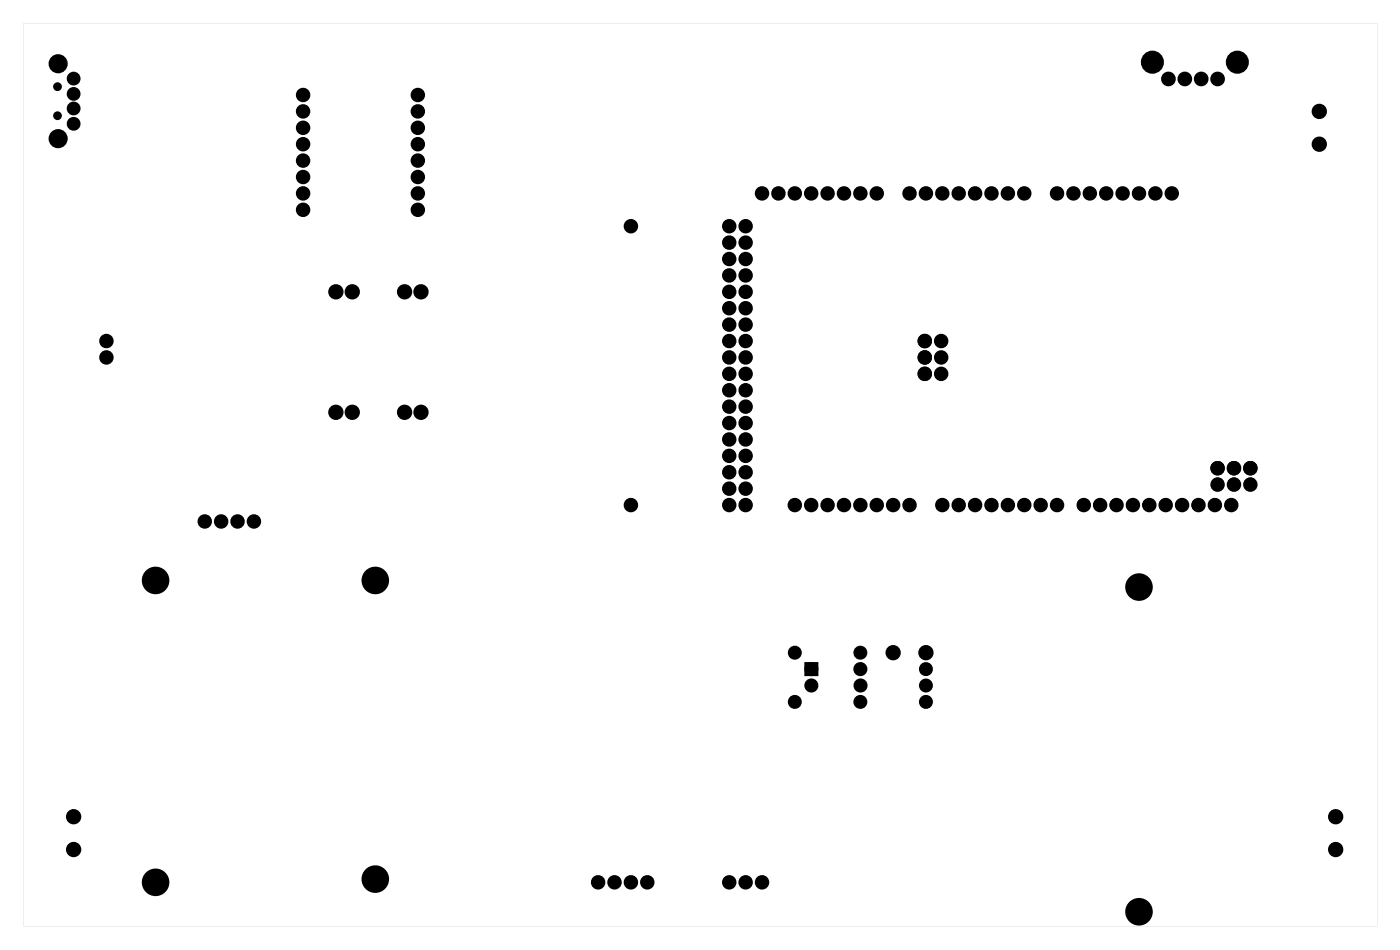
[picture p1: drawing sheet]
<svg xmlns="http://www.w3.org/2000/svg" width="217mm" height="147mm" viewBox="0 0 217 147" stroke-linecap="round" stroke-linejoin="round" font-family="sans-serif">
<g fill="#000">
<path d="M125 102.9h1.4v1.4h-1.4z"/>
<path d="M3.6 3.6h209.8v139.8h-209.8zM3.6 3.6v139.8h209.8v-139.8z"/>
</g>
<g fill="#000">
<circle cx="8.9" cy="13.4" r=".55"/>
<circle cx="8.9" cy="17.9" r=".55"/>
<circle cx="9" cy="9.9" r="1.23"/>
<circle cx="11.4" cy="19.2" r=".7"/>
<circle cx="11.4" cy="14.5" r=".7"/>
<circle cx="11.4" cy="12.2" r=".7"/>
<circle cx="11.4" cy="16.8" r=".7"/>
<circle cx="47" cy="14.7" r=".74"/>
<circle cx="47" cy="17.3" r=".74"/>
<circle cx="47" cy="19.8" r=".74"/>
<circle cx="64.8" cy="14.7" r=".74"/>
<circle cx="64.8" cy="19.8" r=".74"/>
<circle cx="64.8" cy="17.3" r=".74"/>
<circle cx="178.6" cy="9.6" r="1.4"/>
<circle cx="181.1" cy="12.2" r=".75"/>
<circle cx="183.6" cy="12.2" r=".75"/>
<circle cx="186.2" cy="12.2" r=".75"/>
<circle cx="188.7" cy="12.2" r=".75"/>
<circle cx="191.8" cy="9.6" r="1.4"/>
<circle cx="204.5" cy="17.3" r=".8"/>
<circle cx="9" cy="21.5" r="1.23"/>
<circle cx="47" cy="22.3" r=".74"/>
<circle cx="47" cy="30" r=".74"/>
<circle cx="47" cy="24.9" r=".74"/>
<circle cx="47" cy="32.5" r=".74"/>
<circle cx="47" cy="27.4" r=".74"/>
<circle cx="64.8" cy="22.3" r=".74"/>
<circle cx="64.8" cy="30" r=".74"/>
<circle cx="64.8" cy="24.9" r=".74"/>
<circle cx="64.8" cy="32.5" r=".74"/>
<circle cx="64.8" cy="27.4" r=".74"/>
<circle cx="97.8" cy="35" r=".74"/>
<circle cx="113" cy="35" r=".74"/>
<circle cx="113" cy="37.6" r=".74"/>
<circle cx="113" cy="35" r=".66"/>
<circle cx="113" cy="37.6" r=".66"/>
<circle cx="115.6" cy="35" r=".74"/>
<circle cx="115.6" cy="37.6" r=".74"/>
<circle cx="115.6" cy="35" r=".66"/>
<circle cx="115.6" cy="37.6" r=".66"/>
<circle cx="118.1" cy="30" r=".74"/>
<circle cx="118.1" cy="30" r=".66"/>
<circle cx="120.6" cy="30" r=".74"/>
<circle cx="120.6" cy="30" r=".66"/>
<circle cx="123.2" cy="30" r=".74"/>
<circle cx="123.2" cy="30" r=".66"/>
<circle cx="125.7" cy="30" r=".74"/>
<circle cx="125.7" cy="30" r=".66"/>
<circle cx="128.3" cy="30" r=".74"/>
<circle cx="128.3" cy="30" r=".66"/>
<circle cx="130.8" cy="30" r=".74"/>
<circle cx="130.8" cy="30" r=".66"/>
<circle cx="133.3" cy="30" r=".74"/>
<circle cx="133.3" cy="30" r=".66"/>
<circle cx="135.9" cy="30" r=".74"/>
<circle cx="135.9" cy="30" r=".66"/>
<circle cx="141" cy="30" r=".74"/>
<circle cx="141" cy="30" r=".66"/>
<circle cx="143.5" cy="30" r=".74"/>
<circle cx="143.5" cy="30" r=".66"/>
<circle cx="146" cy="30" r=".74"/>
<circle cx="146" cy="30" r=".66"/>
<circle cx="148.6" cy="30" r=".74"/>
<circle cx="148.6" cy="30" r=".66"/>
<circle cx="151.1" cy="30" r=".74"/>
<circle cx="151.1" cy="30" r=".66"/>
<circle cx="153.7" cy="30" r=".74"/>
<circle cx="153.7" cy="30" r=".66"/>
<circle cx="156.2" cy="30" r=".74"/>
<circle cx="156.2" cy="30" r=".66"/>
<circle cx="158.7" cy="30" r=".74"/>
<circle cx="158.7" cy="30" r=".66"/>
<circle cx="163.8" cy="30" r=".74"/>
<circle cx="163.8" cy="30" r=".66"/>
<circle cx="166.4" cy="30" r=".74"/>
<circle cx="166.4" cy="30" r=".66"/>
<circle cx="168.9" cy="30" r=".74"/>
<circle cx="168.9" cy="30" r=".66"/>
<circle cx="171.4" cy="30" r=".74"/>
<circle cx="171.4" cy="30" r=".66"/>
<circle cx="174" cy="30" r=".74"/>
<circle cx="174" cy="30" r=".66"/>
<circle cx="176.5" cy="30" r=".74"/>
<circle cx="176.5" cy="30" r=".66"/>
<circle cx="179.1" cy="30" r=".74"/>
<circle cx="179.1" cy="30" r=".66"/>
<circle cx="181.6" cy="30" r=".74"/>
<circle cx="181.6" cy="30" r=".66"/>
<circle cx="204.5" cy="22.3" r=".8"/>
<circle cx="16.5" cy="52.8" r=".74"/>
<circle cx="16.5" cy="55.4" r=".74"/>
<circle cx="52.1" cy="45.2" r=".8"/>
<circle cx="54.6" cy="45.2" r=".8"/>
<circle cx="62.7" cy="45.2" r=".8"/>
<circle cx="65.2" cy="45.2" r=".8"/>
<circle cx="113" cy="52.8" r=".74"/>
<circle cx="113" cy="57.9" r=".74"/>
<circle cx="113" cy="40.1" r=".74"/>
<circle cx="113" cy="47.7" r=".74"/>
<circle cx="113" cy="55.4" r=".74"/>
<circle cx="113" cy="45.2" r=".74"/>
<circle cx="113" cy="42.7" r=".74"/>
<circle cx="113" cy="50.3" r=".74"/>
<circle cx="113" cy="50.3" r=".66"/>
<circle cx="113" cy="52.8" r=".66"/>
<circle cx="113" cy="45.2" r=".66"/>
<circle cx="113" cy="40.1" r=".66"/>
<circle cx="113" cy="57.9" r=".66"/>
<circle cx="113" cy="47.7" r=".66"/>
<circle cx="113" cy="42.7" r=".66"/>
<circle cx="113" cy="55.4" r=".66"/>
<circle cx="115.6" cy="52.8" r=".74"/>
<circle cx="115.6" cy="40.1" r=".74"/>
<circle cx="115.6" cy="45.2" r=".74"/>
<circle cx="115.6" cy="55.4" r=".74"/>
<circle cx="115.6" cy="47.7" r=".74"/>
<circle cx="115.6" cy="57.9" r=".74"/>
<circle cx="115.6" cy="42.7" r=".74"/>
<circle cx="115.6" cy="50.3" r=".74"/>
<circle cx="115.6" cy="50.3" r=".66"/>
<circle cx="115.6" cy="52.8" r=".66"/>
<circle cx="115.6" cy="45.2" r=".66"/>
<circle cx="115.6" cy="40.1" r=".66"/>
<circle cx="115.6" cy="57.9" r=".66"/>
<circle cx="115.6" cy="47.7" r=".66"/>
<circle cx="115.6" cy="42.7" r=".66"/>
<circle cx="115.6" cy="55.4" r=".66"/>
<circle cx="143.3" cy="52.8" r=".74"/>
<circle cx="143.3" cy="55.4" r=".74"/>
<circle cx="143.3" cy="57.9" r=".74"/>
<circle cx="143.3" cy="57.9" r=".66"/>
<circle cx="143.3" cy="55.4" r=".66"/>
<circle cx="143.3" cy="52.9" r=".66"/>
<circle cx="145.9" cy="52.8" r=".74"/>
<circle cx="145.9" cy="55.4" r=".74"/>
<circle cx="145.9" cy="57.9" r=".74"/>
<circle cx="145.9" cy="57.9" r=".66"/>
<circle cx="145.9" cy="55.4" r=".66"/>
<circle cx="145.9" cy="52.9" r=".66"/>
<circle cx="52.1" cy="63.8" r=".8"/>
<circle cx="54.6" cy="63.8" r=".8"/>
<circle cx="62.7" cy="63.8" r=".8"/>
<circle cx="65.2" cy="63.8" r=".8"/>
<circle cx="97.8" cy="78.2" r=".74"/>
<circle cx="113" cy="60.4" r=".74"/>
<circle cx="113" cy="68.1" r=".74"/>
<circle cx="113" cy="75.7" r=".74"/>
<circle cx="113" cy="70.6" r=".74"/>
<circle cx="113" cy="78.2" r=".74"/>
<circle cx="113" cy="65.5" r=".74"/>
<circle cx="113" cy="63" r=".74"/>
<circle cx="113" cy="73.1" r=".74"/>
<circle cx="113" cy="78.2" r=".66"/>
<circle cx="113" cy="60.4" r=".66"/>
<circle cx="113" cy="70.6" r=".66"/>
<circle cx="113" cy="63" r=".66"/>
<circle cx="113" cy="73.1" r=".66"/>
<circle cx="113" cy="68.1" r=".66"/>
<circle cx="113" cy="65.5" r=".66"/>
<circle cx="113" cy="75.7" r=".66"/>
<circle cx="115.6" cy="60.4" r=".74"/>
<circle cx="115.6" cy="65.5" r=".74"/>
<circle cx="115.6" cy="75.7" r=".74"/>
<circle cx="115.6" cy="68.1" r=".74"/>
<circle cx="115.6" cy="70.6" r=".74"/>
<circle cx="115.6" cy="78.2" r=".74"/>
<circle cx="115.6" cy="63" r=".74"/>
<circle cx="115.6" cy="73.1" r=".74"/>
<circle cx="115.6" cy="78.2" r=".66"/>
<circle cx="115.6" cy="70.6" r=".66"/>
<circle cx="115.6" cy="60.4" r=".66"/>
<circle cx="115.6" cy="73.1" r=".66"/>
<circle cx="115.6" cy="63" r=".66"/>
<circle cx="115.6" cy="68.1" r=".66"/>
<circle cx="115.6" cy="75.7" r=".66"/>
<circle cx="115.6" cy="65.5" r=".66"/>
<circle cx="123.2" cy="78.2" r=".74"/>
<circle cx="123.2" cy="78.2" r=".66"/>
<circle cx="125.7" cy="78.2" r=".74"/>
<circle cx="125.7" cy="78.2" r=".66"/>
<circle cx="128.3" cy="78.2" r=".74"/>
<circle cx="128.3" cy="78.2" r=".66"/>
<circle cx="130.8" cy="78.2" r=".74"/>
<circle cx="130.8" cy="78.2" r=".66"/>
<circle cx="133.3" cy="78.2" r=".74"/>
<circle cx="133.3" cy="78.2" r=".66"/>
<circle cx="135.9" cy="78.2" r=".74"/>
<circle cx="135.9" cy="78.2" r=".66"/>
<circle cx="138.4" cy="78.2" r=".74"/>
<circle cx="138.4" cy="78.2" r=".66"/>
<circle cx="141" cy="78.2" r=".74"/>
<circle cx="141" cy="78.2" r=".66"/>
<circle cx="146" cy="78.2" r=".74"/>
<circle cx="146" cy="78.2" r=".66"/>
<circle cx="148.6" cy="78.2" r=".74"/>
<circle cx="148.6" cy="78.2" r=".66"/>
<circle cx="151.1" cy="78.2" r=".74"/>
<circle cx="151.1" cy="78.2" r=".66"/>
<circle cx="153.7" cy="78.2" r=".74"/>
<circle cx="153.7" cy="78.2" r=".66"/>
<circle cx="156.2" cy="78.2" r=".74"/>
<circle cx="156.2" cy="78.2" r=".66"/>
<circle cx="158.7" cy="78.2" r=".74"/>
<circle cx="158.7" cy="78.2" r=".66"/>
<circle cx="161.3" cy="78.2" r=".74"/>
<circle cx="161.3" cy="78.2" r=".66"/>
<circle cx="163.8" cy="78.2" r=".74"/>
<circle cx="163.8" cy="78.2" r=".66"/>
<circle cx="167.9" cy="78.2" r=".66"/>
<circle cx="168" cy="78.2" r=".74"/>
<circle cx="170.4" cy="78.2" r=".66"/>
<circle cx="170.5" cy="78.2" r=".74"/>
<circle cx="173" cy="78.2" r=".66"/>
<circle cx="173" cy="78.2" r=".74"/>
<circle cx="175.5" cy="78.2" r=".66"/>
<circle cx="175.6" cy="78.2" r=".74"/>
<circle cx="178" cy="78.2" r=".66"/>
<circle cx="178.1" cy="78.2" r=".74"/>
<circle cx="180.6" cy="78.2" r=".66"/>
<circle cx="180.7" cy="78.2" r=".74"/>
<circle cx="183.1" cy="78.2" r=".66"/>
<circle cx="183.2" cy="78.2" r=".74"/>
<circle cx="185.7" cy="78.2" r=".66"/>
<circle cx="185.7" cy="78.2" r=".74"/>
<circle cx="188.3" cy="78.2" r=".74"/>
<circle cx="188.7" cy="72.5" r=".74"/>
<circle cx="188.7" cy="75" r=".74"/>
<circle cx="188.7" cy="74.9" r=".66"/>
<circle cx="188.7" cy="72.4" r=".66"/>
<circle cx="190.8" cy="78.2" r=".74"/>
<circle cx="191.2" cy="72.5" r=".74"/>
<circle cx="191.2" cy="75" r=".74"/>
<circle cx="191.2" cy="74.9" r=".66"/>
<circle cx="191.2" cy="72.4" r=".66"/>
<circle cx="193.8" cy="72.5" r=".74"/>
<circle cx="193.8" cy="75" r=".74"/>
<circle cx="193.8" cy="74.9" r=".66"/>
<circle cx="193.8" cy="72.4" r=".66"/>
<circle cx="24.1" cy="89.9" r="1.75"/>
<circle cx="31.7" cy="80.8" r=".74"/>
<circle cx="34.3" cy="80.8" r=".74"/>
<circle cx="36.8" cy="80.8" r=".74"/>
<circle cx="39.4" cy="80.8" r=".74"/>
<circle cx="58.2" cy="89.9" r="1.75"/>
<circle cx="176.5" cy="90.9" r="1.75"/>
<circle cx="123.2" cy="108.7" r=".7"/>
<circle cx="123.2" cy="101.1" r=".7"/>
<circle cx="125.7" cy="106.2" r=".7"/>
<circle cx="125.7" cy="103.6" r=".7"/>
<circle cx="133.3" cy="108.7" r=".7"/>
<circle cx="133.3" cy="101.1" r=".7"/>
<circle cx="133.3" cy="103.6" r=".7"/>
<circle cx="133.4" cy="106.2" r=".7"/>
<circle cx="138.4" cy="101.1" r=".8"/>
<circle cx="143.5" cy="101.1" r=".8"/>
<circle cx="143.5" cy="106.2" r=".7"/>
<circle cx="143.5" cy="103.6" r=".7"/>
<circle cx="143.5" cy="108.7" r=".7"/>
<circle cx="11.4" cy="131.6" r=".8"/>
<circle cx="11.4" cy="126.5" r=".8"/>
<circle cx="24.1" cy="136.6" r="1.75"/>
<circle cx="58.2" cy="136.1" r="1.75"/>
<circle cx="92.7" cy="136.6" r=".74"/>
<circle cx="95.2" cy="136.6" r=".74"/>
<circle cx="97.8" cy="136.6" r=".74"/>
<circle cx="100.3" cy="136.6" r=".74"/>
<circle cx="113" cy="136.6" r=".74"/>
<circle cx="115.6" cy="136.6" r=".74"/>
<circle cx="118.1" cy="136.6" r=".74"/>
<circle cx="207" cy="131.6" r=".8"/>
<circle cx="207" cy="126.5" r=".8"/>
<circle cx="176.5" cy="141.2" r="1.75"/>
</g>
<g fill="none" stroke="#000" stroke-width=".76" stroke-linecap="butt">
<circle cx="47" cy="17.3" r=".74"/>
<circle cx="47" cy="14.7" r=".74"/>
<circle cx="47" cy="19.8" r=".74"/>
<circle cx="64.8" cy="17.3" r=".74"/>
<circle cx="64.8" cy="14.7" r=".74"/>
<circle cx="64.8" cy="19.8" r=".74"/>
<circle cx="178.6" cy="9.6" r="1.4"/>
<circle cx="181.1" cy="12.2" r=".75"/>
<circle cx="183.6" cy="12.2" r=".75"/>
<circle cx="186.2" cy="12.2" r=".75"/>
<circle cx="188.7" cy="12.2" r=".75"/>
<circle cx="191.8" cy="9.6" r="1.4"/>
<circle cx="204.5" cy="17.3" r=".8"/>
<circle cx="47" cy="22.3" r=".74"/>
<circle cx="47" cy="30" r=".74"/>
<circle cx="47" cy="32.5" r=".74"/>
<circle cx="47" cy="24.9" r=".74"/>
<circle cx="47" cy="27.4" r=".74"/>
<circle cx="64.8" cy="22.3" r=".74"/>
<circle cx="64.8" cy="30" r=".74"/>
<circle cx="64.8" cy="32.5" r=".74"/>
<circle cx="64.8" cy="24.9" r=".74"/>
<circle cx="64.8" cy="27.4" r=".74"/>
<circle cx="97.8" cy="35" r=".74"/>
<circle cx="113" cy="37.6" r=".74"/>
<circle cx="113" cy="35" r=".74"/>
<circle cx="115.6" cy="37.6" r=".74"/>
<circle cx="115.6" cy="35" r=".74"/>
<circle cx="118.1" cy="30" r=".74"/>
<circle cx="120.6" cy="30" r=".74"/>
<circle cx="123.2" cy="30" r=".74"/>
<circle cx="125.7" cy="30" r=".74"/>
<circle cx="128.3" cy="30" r=".74"/>
<circle cx="130.8" cy="30" r=".74"/>
<circle cx="133.3" cy="30" r=".74"/>
<circle cx="135.9" cy="30" r=".74"/>
<circle cx="141" cy="30" r=".74"/>
<circle cx="143.5" cy="30" r=".74"/>
<circle cx="146" cy="30" r=".74"/>
<circle cx="148.6" cy="30" r=".74"/>
<circle cx="151.1" cy="30" r=".74"/>
<circle cx="153.7" cy="30" r=".74"/>
<circle cx="156.2" cy="30" r=".74"/>
<circle cx="158.7" cy="30" r=".74"/>
<circle cx="163.8" cy="30" r=".74"/>
<circle cx="166.4" cy="30" r=".74"/>
<circle cx="168.9" cy="30" r=".74"/>
<circle cx="171.4" cy="30" r=".74"/>
<circle cx="174" cy="30" r=".74"/>
<circle cx="176.5" cy="30" r=".74"/>
<circle cx="179.1" cy="30" r=".74"/>
<circle cx="181.6" cy="30" r=".74"/>
<circle cx="204.5" cy="22.3" r=".8"/>
<circle cx="16.5" cy="55.4" r=".74"/>
<circle cx="16.5" cy="52.8" r=".74"/>
<circle cx="52.1" cy="45.2" r=".8"/>
<circle cx="54.6" cy="45.2" r=".8"/>
<circle cx="62.7" cy="45.2" r=".8"/>
<circle cx="65.2" cy="45.2" r=".8"/>
<circle cx="113" cy="57.9" r=".74"/>
<circle cx="113" cy="55.4" r=".74"/>
<circle cx="113" cy="42.7" r=".74"/>
<circle cx="113" cy="40.1" r=".74"/>
<circle cx="113" cy="50.3" r=".74"/>
<circle cx="113" cy="45.2" r=".74"/>
<circle cx="113" cy="52.8" r=".74"/>
<circle cx="113" cy="47.7" r=".74"/>
<circle cx="115.6" cy="57.9" r=".74"/>
<circle cx="115.6" cy="55.4" r=".74"/>
<circle cx="115.6" cy="42.7" r=".74"/>
<circle cx="115.6" cy="40.1" r=".74"/>
<circle cx="115.6" cy="47.7" r=".74"/>
<circle cx="115.6" cy="52.8" r=".74"/>
<circle cx="115.6" cy="50.3" r=".74"/>
<circle cx="115.6" cy="45.2" r=".74"/>
<circle cx="143.3" cy="55.4" r=".74"/>
<circle cx="143.3" cy="52.8" r=".74"/>
<circle cx="143.3" cy="57.9" r=".74"/>
<circle cx="145.9" cy="55.4" r=".74"/>
<circle cx="145.9" cy="52.8" r=".74"/>
<circle cx="145.9" cy="57.9" r=".74"/>
<circle cx="52.1" cy="63.8" r=".8"/>
<circle cx="54.6" cy="63.8" r=".8"/>
<circle cx="62.7" cy="63.8" r=".8"/>
<circle cx="65.2" cy="63.8" r=".8"/>
<circle cx="97.8" cy="78.2" r=".74"/>
<circle cx="113" cy="65.5" r=".74"/>
<circle cx="113" cy="73.1" r=".74"/>
<circle cx="113" cy="68.1" r=".74"/>
<circle cx="113" cy="63" r=".74"/>
<circle cx="113" cy="60.4" r=".74"/>
<circle cx="113" cy="70.6" r=".74"/>
<circle cx="113" cy="75.7" r=".74"/>
<circle cx="113" cy="78.2" r=".74"/>
<circle cx="115.6" cy="63" r=".74"/>
<circle cx="115.6" cy="73.1" r=".74"/>
<circle cx="115.6" cy="65.5" r=".74"/>
<circle cx="115.6" cy="68.1" r=".74"/>
<circle cx="115.6" cy="75.7" r=".74"/>
<circle cx="115.6" cy="60.4" r=".74"/>
<circle cx="115.6" cy="70.6" r=".74"/>
<circle cx="115.6" cy="78.2" r=".74"/>
<circle cx="123.2" cy="78.2" r=".74"/>
<circle cx="125.7" cy="78.2" r=".74"/>
<circle cx="128.3" cy="78.2" r=".74"/>
<circle cx="130.8" cy="78.2" r=".74"/>
<circle cx="133.3" cy="78.2" r=".74"/>
<circle cx="135.9" cy="78.2" r=".74"/>
<circle cx="138.4" cy="78.2" r=".74"/>
<circle cx="141" cy="78.2" r=".74"/>
<circle cx="146" cy="78.2" r=".74"/>
<circle cx="148.6" cy="78.2" r=".74"/>
<circle cx="151.1" cy="78.2" r=".74"/>
<circle cx="153.7" cy="78.2" r=".74"/>
<circle cx="156.2" cy="78.2" r=".74"/>
<circle cx="158.7" cy="78.2" r=".74"/>
<circle cx="161.3" cy="78.2" r=".74"/>
<circle cx="163.8" cy="78.2" r=".74"/>
<circle cx="168" cy="78.2" r=".74"/>
<circle cx="170.5" cy="78.2" r=".74"/>
<circle cx="173" cy="78.2" r=".74"/>
<circle cx="175.6" cy="78.2" r=".74"/>
<circle cx="178.1" cy="78.2" r=".74"/>
<circle cx="180.7" cy="78.2" r=".74"/>
<circle cx="183.2" cy="78.2" r=".74"/>
<circle cx="185.7" cy="78.2" r=".74"/>
<circle cx="188.3" cy="78.2" r=".74"/>
<circle cx="188.7" cy="72.5" r=".74"/>
<circle cx="188.7" cy="75" r=".74"/>
<circle cx="190.8" cy="78.2" r=".74"/>
<circle cx="191.2" cy="72.5" r=".74"/>
<circle cx="191.2" cy="75" r=".74"/>
<circle cx="193.8" cy="72.5" r=".74"/>
<circle cx="193.8" cy="75" r=".74"/>
<circle cx="24.1" cy="89.9" r="1.75"/>
<circle cx="31.7" cy="80.8" r=".74"/>
<circle cx="34.3" cy="80.8" r=".74"/>
<circle cx="36.8" cy="80.8" r=".74"/>
<circle cx="39.4" cy="80.8" r=".74"/>
<circle cx="58.2" cy="89.9" r="1.75"/>
<circle cx="176.5" cy="90.9" r="1.75"/>
<circle cx="123.2" cy="101.1" r=".7"/>
<circle cx="123.2" cy="108.7" r=".7"/>
<circle cx="133.3" cy="101.1" r=".7"/>
<circle cx="133.3" cy="108.7" r=".7"/>
<circle cx="138.4" cy="101.1" r=".8"/>
<circle cx="143.5" cy="101.1" r=".8"/>
<circle cx="143.5" cy="103.6" r=".7"/>
<circle cx="143.5" cy="106.2" r=".7"/>
<circle cx="143.5" cy="108.7" r=".7"/>
<circle cx="11.4" cy="126.5" r=".8"/>
<circle cx="11.4" cy="131.6" r=".8"/>
<circle cx="24.1" cy="136.6" r="1.75"/>
<circle cx="58.2" cy="136.1" r="1.75"/>
<circle cx="92.7" cy="136.6" r=".74"/>
<circle cx="95.2" cy="136.6" r=".74"/>
<circle cx="97.8" cy="136.6" r=".74"/>
<circle cx="100.3" cy="136.6" r=".74"/>
<circle cx="113" cy="136.6" r=".74"/>
<circle cx="115.6" cy="136.6" r=".74"/>
<circle cx="118.1" cy="136.6" r=".74"/>
<circle cx="207" cy="126.5" r=".8"/>
<circle cx="207" cy="131.6" r=".8"/>
<circle cx="176.5" cy="141.2" r="1.75"/>
</g>
<g fill="none" stroke="#000" stroke-width=".78" stroke-linecap="butt">
<path d="M125 102.9h1.4v1.4h-1.4z"/>
<circle cx="125.7" cy="106.2" r=".7"/>
<circle cx="125.7" cy="103.6" r=".7"/>
<circle cx="133.3" cy="103.6" r=".7"/>
<circle cx="133.4" cy="106.2" r=".7"/>
</g>
<g fill="none" stroke="#000" stroke-width=".62" stroke-linecap="butt">
<circle cx="113" cy="37.6" r=".66"/>
<circle cx="113" cy="35" r=".66"/>
<circle cx="115.6" cy="37.6" r=".66"/>
<circle cx="115.6" cy="35" r=".66"/>
<circle cx="118.1" cy="30" r=".66"/>
<circle cx="120.6" cy="30" r=".66"/>
<circle cx="123.2" cy="30" r=".66"/>
<circle cx="125.7" cy="30" r=".66"/>
<circle cx="128.3" cy="30" r=".66"/>
<circle cx="130.8" cy="30" r=".66"/>
<circle cx="133.3" cy="30" r=".66"/>
<circle cx="135.9" cy="30" r=".66"/>
<circle cx="141" cy="30" r=".66"/>
<circle cx="143.5" cy="30" r=".66"/>
<circle cx="146" cy="30" r=".66"/>
<circle cx="148.6" cy="30" r=".66"/>
<circle cx="151.1" cy="30" r=".66"/>
<circle cx="153.7" cy="30" r=".66"/>
<circle cx="156.2" cy="30" r=".66"/>
<circle cx="158.7" cy="30" r=".66"/>
<circle cx="163.8" cy="30" r=".66"/>
<circle cx="166.4" cy="30" r=".66"/>
<circle cx="168.9" cy="30" r=".66"/>
<circle cx="171.4" cy="30" r=".66"/>
<circle cx="174" cy="30" r=".66"/>
<circle cx="176.5" cy="30" r=".66"/>
<circle cx="179.1" cy="30" r=".66"/>
<circle cx="181.6" cy="30" r=".66"/>
<circle cx="113" cy="50.3" r=".66"/>
<circle cx="113" cy="47.7" r=".66"/>
<circle cx="113" cy="55.4" r=".66"/>
<circle cx="113" cy="40.1" r=".66"/>
<circle cx="113" cy="57.9" r=".66"/>
<circle cx="113" cy="45.2" r=".66"/>
<circle cx="113" cy="42.7" r=".66"/>
<circle cx="113" cy="52.8" r=".66"/>
<circle cx="115.6" cy="50.3" r=".66"/>
<circle cx="115.6" cy="47.7" r=".66"/>
<circle cx="115.6" cy="40.1" r=".66"/>
<circle cx="115.6" cy="57.9" r=".66"/>
<circle cx="115.6" cy="55.4" r=".66"/>
<circle cx="115.6" cy="45.2" r=".66"/>
<circle cx="115.6" cy="42.7" r=".66"/>
<circle cx="115.6" cy="52.8" r=".66"/>
<circle cx="143.3" cy="57.9" r=".66"/>
<circle cx="143.3" cy="55.4" r=".66"/>
<circle cx="143.3" cy="52.9" r=".66"/>
<circle cx="145.9" cy="57.9" r=".66"/>
<circle cx="145.9" cy="55.4" r=".66"/>
<circle cx="145.9" cy="52.9" r=".66"/>
<circle cx="113" cy="73.1" r=".66"/>
<circle cx="113" cy="70.6" r=".66"/>
<circle cx="113" cy="78.2" r=".66"/>
<circle cx="113" cy="75.7" r=".66"/>
<circle cx="113" cy="68.1" r=".66"/>
<circle cx="113" cy="63" r=".66"/>
<circle cx="113" cy="60.4" r=".66"/>
<circle cx="113" cy="65.5" r=".66"/>
<circle cx="115.6" cy="73.1" r=".66"/>
<circle cx="115.6" cy="70.6" r=".66"/>
<circle cx="115.6" cy="78.2" r=".66"/>
<circle cx="115.6" cy="75.7" r=".66"/>
<circle cx="115.6" cy="65.5" r=".66"/>
<circle cx="115.6" cy="63" r=".66"/>
<circle cx="115.6" cy="60.4" r=".66"/>
<circle cx="115.6" cy="68.1" r=".66"/>
<circle cx="123.2" cy="78.2" r=".66"/>
<circle cx="125.7" cy="78.2" r=".66"/>
<circle cx="128.3" cy="78.2" r=".66"/>
<circle cx="130.8" cy="78.2" r=".66"/>
<circle cx="133.3" cy="78.2" r=".66"/>
<circle cx="135.9" cy="78.2" r=".66"/>
<circle cx="138.4" cy="78.2" r=".66"/>
<circle cx="141" cy="78.2" r=".66"/>
<circle cx="146" cy="78.2" r=".66"/>
<circle cx="148.6" cy="78.2" r=".66"/>
<circle cx="151.1" cy="78.2" r=".66"/>
<circle cx="153.7" cy="78.2" r=".66"/>
<circle cx="156.2" cy="78.2" r=".66"/>
<circle cx="158.7" cy="78.2" r=".66"/>
<circle cx="161.3" cy="78.2" r=".66"/>
<circle cx="163.8" cy="78.2" r=".66"/>
<circle cx="167.9" cy="78.2" r=".66"/>
<circle cx="170.4" cy="78.2" r=".66"/>
<circle cx="173" cy="78.2" r=".66"/>
<circle cx="175.5" cy="78.2" r=".66"/>
<circle cx="178" cy="78.2" r=".66"/>
<circle cx="180.6" cy="78.2" r=".66"/>
<circle cx="183.1" cy="78.2" r=".66"/>
<circle cx="185.7" cy="78.2" r=".66"/>
<circle cx="188.7" cy="72.4" r=".66"/>
<circle cx="188.7" cy="74.9" r=".66"/>
<circle cx="191.2" cy="72.4" r=".66"/>
<circle cx="191.2" cy="74.9" r=".66"/>
<circle cx="193.8" cy="72.4" r=".66"/>
<circle cx="193.8" cy="74.9" r=".66"/>
</g>
<g fill="none" stroke="#000" stroke-width=".74" stroke-linecap="butt">
<circle cx="11.4" cy="19.2" r=".7"/>
<circle cx="11.4" cy="16.8" r=".7"/>
<circle cx="11.4" cy="14.5" r=".7"/>
<circle cx="11.4" cy="12.2" r=".7"/>
</g>
<g fill="none" stroke="#000" stroke-width=".51">
<circle cx="9" cy="9.9" r="1.23"/>
<circle cx="9" cy="21.5" r="1.23"/>
</g>
<g fill="none" stroke="#000" stroke-width=".25">
<circle cx="8.9" cy="17.9" r=".55"/>
<circle cx="8.9" cy="13.4" r=".55"/>
</g>
</svg>
